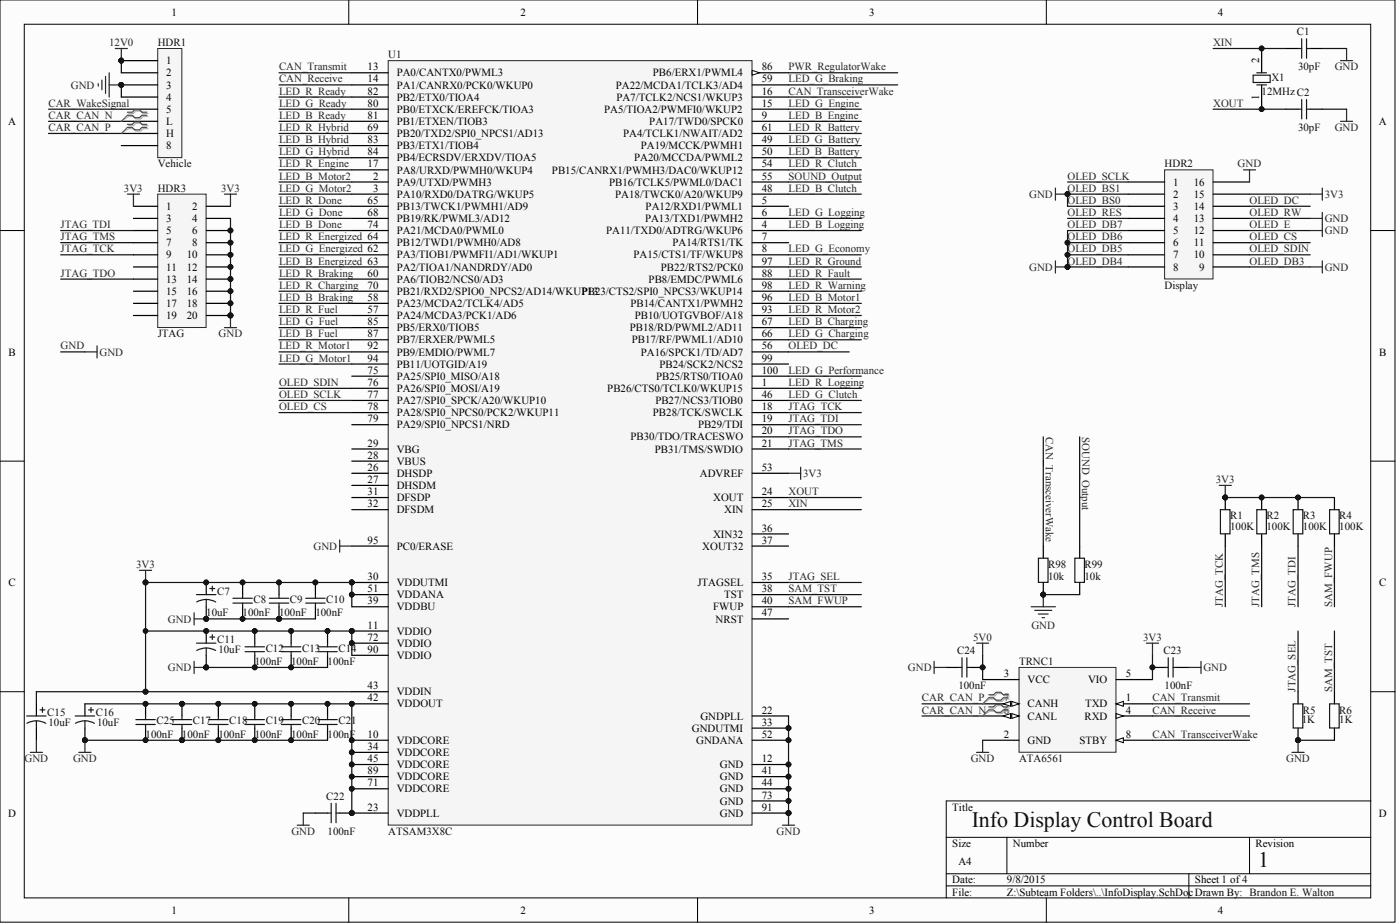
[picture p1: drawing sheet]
<svg xmlns="http://www.w3.org/2000/svg" width="487mm" height="321mm" viewBox="0 0 487 321" stroke-linecap="round" stroke-linejoin="round" font-family="sans-serif">
<defs><g id="words">
<g font-size="7.6" fill="#0e0e0e">
<text x="337.9" y="287.2">Info Display Control Board</text>
<text x="437.5" y="301.1">1</text>
</g>
<g font-size="3.8">
<text x="59.7" y="5.5">1</text>
<text x="181" y="5.5">2</text>
<text x="302.3" y="5.5">3</text>
<text x="423.5" y="5.5">4</text>
<text x="57.8" y="22.3">1</text>
<text x="437.9" y="21.9" transform="rotate(-90 437.9 21.9)">2</text>
<text x="57.8" y="26.6">2</text>
<text x="127.8" y="24.4">13</text>
<text x="127.8" y="28.7">14</text>
<text x="137.9" y="26.6">PA0/CANTX0/PWML3</text>
<text x="227" y="26.6">PB6/ERX1/PWML4</text>
<text x="264.9" y="24.4">86</text>
<text x="264.9" y="28.7">59</text>
<text x="57.8" y="30.8">3</text>
<text x="57.8" y="35">4</text>
<text x="127.8" y="32.9">82</text>
<text x="137.9" y="30.8">PA1/CANRX0/PCK0/WKUP0</text>
<text x="137.9" y="35">PB2/ETX0/TIOA4</text>
<text x="214.1" y="30.8">PA22/MCDA1/TCLK3/AD4</text>
<text x="214.3" y="35">PA7/TCLK2/NCS1/WKUP3</text>
<text x="264.9" y="32.9">16</text>
<text x="437.9" y="34.8" transform="rotate(-90 437.9 34.8)">1</text>
<text x="57.8" y="39.2">5</text>
<text x="127.8" y="41.3">81</text>
<text x="127.8" y="37.1">80</text>
<text x="137.9" y="39.2">PB0/ETXCK/EREFCK/TIOA3</text>
<text x="210.1" y="39.2">PA5/TIOA2/PWMFI0/WKUP2</text>
<text x="264.9" y="37.1">15</text>
<text x="264.9" y="41.3">9</text>
<text x="2.8" y="43.4">A</text>
<text x="57.8" y="43.4">L</text>
<text x="57.8" y="47.6">H</text>
<text x="127.8" y="45.5">69</text>
<text x="137.9" y="47.6">PB20/TXD2/SPI0_NPCS1/AD13</text>
<text x="137.9" y="43.4">PB1/ETXEN/TIOB3</text>
<text x="216.7" y="47.6">PA4/TCLK1/NWAIT/AD2</text>
<text x="225.8" y="43.4">PA17/TWD0/SPCK0</text>
<text x="264.9" y="45.5">61</text>
<text x="479.5" y="43.4">A</text>
<text x="57.8" y="51.8">8</text>
<text x="127.8" y="54">84</text>
<text x="127.8" y="49.7">83</text>
<text x="137.9" y="51.8">PB3/ETX1/TIOB4</text>
<text x="222.8" y="51.8">PA19/MCCK/PWMH1</text>
<text x="264.9" y="49.7">49</text>
<text x="264.9" y="54">50</text>
<text x="127.8" y="58.2">17</text>
<text x="137.9" y="56.1">PB4/ECRSDV/ERXDV/TIOA5</text>
<text x="220.5" y="56.1">PA20/MCCDA/PWML2</text>
<text x="264.9" y="58.2">54</text>
<text x="129.7" y="62.4">2</text>
<text x="137.9" y="64.5">PA9/UTXD/PWMH3</text>
<text x="137.9" y="60.3">PA8/URXD/PWMH0/WKUP4</text>
<text x="191.9" y="60.3">PB15/CANRX1/PWMH3/DAC0/WKUP12</text>
<text x="211.8" y="64.5">PB16/TCLK5/PWML0/DAC1</text>
<text x="264.9" y="62.4">55</text>
<text x="407.9" y="64.5">1</text>
<text x="415.1" y="64.5">16</text>
<text x="127.8" y="70.8">65</text>
<text x="129.7" y="66.6">3</text>
<text x="137.9" y="68.7">PA10/RXD0/DATRG/WKUP5</text>
<text x="213.9" y="68.7">PA18/TWCK0/A20/WKUP9</text>
<text x="264.9" y="66.6">48</text>
<text x="264.9" y="70.8">5</text>
<text x="407.9" y="68.7">2</text>
<text x="415.1" y="68.7">15</text>
<text x="57.8" y="72.9">1</text>
<text x="57.8" y="77.1">3</text>
<text x="66.9" y="72.9">2</text>
<text x="66.9" y="77.1">4</text>
<text x="127.8" y="75">68</text>
<text x="137.9" y="72.9">PB13/TWCK1/PWMH1/AD9</text>
<text x="137.9" y="77.1">PB19/RK/PWML3/AD12</text>
<text x="224.3" y="77.1">PA13/TXD1/PWMH2</text>
<text x="224.5" y="72.9">PA12/RXD1/PWML1</text>
<text x="264.9" y="75">6</text>
<text x="407.9" y="72.9">3</text>
<text x="407.9" y="77.1">4</text>
<text x="415.1" y="77.1">13</text>
<text x="415.1" y="72.9">14</text>
<text x="57.8" y="81.4">5</text>
<text x="66.9" y="81.4">6</text>
<text x="127.8" y="79.3">74</text>
<text x="137.9" y="81.4">PA21/MCDA0/PWML0</text>
<text x="210.8" y="81.4">PA11/TXD0/ADTRG/WKUP6</text>
<text x="264.9" y="79.3">4</text>
<text x="264.9" y="83.5">7</text>
<text x="407.9" y="81.4">5</text>
<text x="415.1" y="81.4">12</text>
<text x="57.8" y="85.6">7</text>
<text x="57.8" y="89.8">9</text>
<text x="65" y="89.8">10</text>
<text x="66.9" y="85.6">8</text>
<text x="137.9" y="85.6">PB12/TWD1/PWMH0/AD8</text>
<text x="137.9" y="89.8">PA3/TIOB1/PWMFI1/AD1/WKUP1</text>
<text x="220.3" y="89.8">PA15/CTS1/TF/WKUP8</text>
<text x="233.8" y="85.6">PA14/RTS1/TK</text>
<text x="264.9" y="87.7">8</text>
<text x="407.9" y="85.6">6</text>
<text x="407.9" y="89.8">7</text>
<text x="415.1" y="89.8">10</text>
<text x="415.1" y="85.6">11</text>
<text x="57.8" y="94">11</text>
<text x="65" y="94">12</text>
<text x="137.9" y="94">PA2/TIOA1/NANDRDY/AD0</text>
<text x="229.8" y="94">PB22/RTS2/PCK0</text>
<text x="264.9" y="91.9">97</text>
<text x="407.9" y="94">8</text>
<text x="417" y="94">9</text>
<text x="57.8" y="98.2">13</text>
<text x="65" y="98.2">14</text>
<text x="127.8" y="96.1">60</text>
<text x="127.8" y="100.3">70</text>
<text x="137.9" y="98.2">PA6/TIOB2/NCS0/AD3</text>
<text x="225.6" y="98.2">PB8/EMDC/PWML6</text>
<text x="264.9" y="96.1">88</text>
<text x="264.9" y="100.3">98</text>
<text x="57.8" y="102.4">15</text>
<text x="57.8" y="106.7">17</text>
<text x="65" y="102.4">16</text>
<text x="65" y="106.7">18</text>
<text x="127.8" y="104.6">58</text>
<text x="137.9" y="102.4">PB21/RXD2/SPIO0_NPCS2/AD14/WKUP13</text>
<text x="137.9" y="106.7">PA23/MCDA2/TCLK4/AD5</text>
<text x="202.3" y="102.4">PB23/CTS2/SPI0_NPCS3/WKUP14</text>
<text x="219.2" y="106.7">PB14/CANTX1/PWMH2</text>
<text x="264.9" y="104.6">96</text>
<text x="57.8" y="110.9">19</text>
<text x="65" y="110.9">20</text>
<text x="127.8" y="108.8">57</text>
<text x="127.8" y="113">85</text>
<text x="137.9" y="110.9">PA24/MCDA3/PCK1/AD6</text>
<text x="220.7" y="110.9">PB10/UOTGVBOF/A18</text>
<text x="264.9" y="108.8">93</text>
<text x="264.9" y="113">67</text>
<text x="127.8" y="117.2">87</text>
<text x="137.9" y="119.3">PB7/ERXER/PWML5</text>
<text x="137.9" y="115.1">PB5/ERX0/TIOB5</text>
<text x="219" y="115.1">PB18/RD/PWML2/AD11</text>
<text x="219.7" y="119.3">PB17/RF/PWML1/AD10</text>
<text x="264.9" y="117.2">66</text>
<text x="3" y="123.5">B</text>
<text x="127.8" y="125.6">94</text>
<text x="127.8" y="121.4">92</text>
<text x="137.9" y="123.5">PB9/EMDIO/PWML7</text>
<text x="222.8" y="123.5">PA16/SPCK1/TD/AD7</text>
<text x="264.9" y="121.4">56</text>
<text x="264.9" y="125.6">99</text>
<text x="479.6" y="123.5">B</text>
<text x="127.8" y="129.9">75</text>
<text x="137.9" y="127.7">PB11/UOTGID/A19</text>
<text x="137.9" y="132">PA25/SPI0_MISO/A18</text>
<text x="228.1" y="132">PB25/RTS0/TIOA0</text>
<text x="229.4" y="127.7">PB24/SCK2/NCS2</text>
<text x="264.9" y="129.9">100</text>
<text x="127.8" y="134.1">76</text>
<text x="137.9" y="136.2">PA26/SPI0_MOSI/A19</text>
<text x="211.2" y="136.2">PB26/CTS0/TCLK0/WKUP15</text>
<text x="264.9" y="134.1">1</text>
<text x="127.8" y="138.3">77</text>
<text x="127.8" y="142.5">78</text>
<text x="137.9" y="140.4">PA27/SPI0_SPCK/A20/WKUP10</text>
<text x="227.9" y="140.4">PB27/NCS3/TIOB0</text>
<text x="264.9" y="142.5">18</text>
<text x="264.9" y="138.3">46</text>
<text x="127.8" y="146.7">79</text>
<text x="137.9" y="144.6">PA28/SPI0_NPCS0/PCK2/WKUP11</text>
<text x="137.9" y="148.8">PA29/SPI0_NPCS1/NRD</text>
<text x="227" y="144.6">PB28/TCK/SWCLK</text>
<text x="242.7" y="148.8">PB29/TDI</text>
<text x="264.9" y="146.7">19</text>
<text x="127.8" y="155.2">29</text>
<text x="219.2" y="153">PB30/TDO/TRACESWO</text>
<text x="264.9" y="150.9">20</text>
<text x="264.9" y="155.2">21</text>
<text x="127.8" y="159.4">28</text>
<text x="137.9" y="161.5">VBUS</text>
<text x="137.9" y="157.3">VBG</text>
<text x="227.7" y="157.3">PB31/TMS/SWDIO</text>
<text x="127.8" y="163.6">26</text>
<text x="127.8" y="167.8">27</text>
<text x="137.9" y="165.7">DHSDP</text>
<text x="243.4" y="165.7">ADVREF</text>
<text x="264.9" y="163.6">53</text>
<text x="127.8" y="172">31</text>
<text x="137.9" y="169.9">DHSDM</text>
<text x="264.9" y="172">24</text>
<text x="127.8" y="176.2">32</text>
<text x="137.9" y="174.1">DFSDP</text>
<text x="137.9" y="178.3">DFSDM</text>
<text x="248" y="174.1">XOUT</text>
<text x="251.8" y="178.3">XIN</text>
<text x="264.9" y="176.2">25</text>
<text x="264.9" y="184.7">36</text>
<text x="127.8" y="188.9">95</text>
<text x="137.9" y="191">PC0/ERASE</text>
<text x="244.2" y="191">XOUT32</text>
<text x="248" y="186.8">XIN32</text>
<text x="264.9" y="188.9">37</text>
<text x="3" y="203.6">C</text>
<text x="127.8" y="201.5">30</text>
<text x="137.9" y="203.6">VDDUTMI</text>
<text x="242.5" y="203.6">JTAGSEL</text>
<text x="264.9" y="201.5">35</text>
<text x="479.6" y="203.6">C</text>
<text x="127.8" y="210">39</text>
<text x="127.8" y="205.7">51</text>
<text x="137.9" y="207.9">VDDANA</text>
<text x="251.8" y="207.9">TST</text>
<text x="264.9" y="205.7">38</text>
<text x="264.9" y="210">40</text>
<text x="137.9" y="212.1">VDDBU</text>
<text x="248" y="212.1">FWUP</text>
<text x="264.9" y="214.2">47</text>
<text x="127.8" y="218.4">11</text>
<text x="137.9" y="220.5">VDDIO</text>
<text x="248.9" y="216.3">NRST</text>
<text x="127.8" y="222.6">72</text>
<text x="127.8" y="226.8">90</text>
<text x="137.9" y="224.7">VDDIO</text>
<text x="137.9" y="228.9">VDDIO</text>
<text x="127.8" y="239.5">43</text>
<text x="349.1" y="235.3">3</text>
<text x="357.3" y="237.4">VCC</text>
<text x="378.4" y="237.4">VIO</text>
<text x="391.5" y="235.3">5</text>
<text x="127.8" y="243.7">42</text>
<text x="137.9" y="245.8">VDDOUT</text>
<text x="137.9" y="241.6">VDDIN</text>
<text x="349.1" y="243.7">7</text>
<text x="357.3" y="245.8">CANH</text>
<text x="377.3" y="245.8">TXD</text>
<text x="391.5" y="243.7">1</text>
<text x="243.6" y="250">GNDPLL</text>
<text x="264.9" y="247.9">22</text>
<text x="349.1" y="247.9">6</text>
<text x="357.3" y="250">CANL</text>
<text x="377.1" y="250">RXD</text>
<text x="391.5" y="247.9">4</text>
<text x="127.8" y="256.3">10</text>
<text x="240.6" y="254.2">GNDUTMI</text>
<text x="264.9" y="252.1">33</text>
<text x="264.9" y="256.3">52</text>
<text x="349.1" y="256.3">2</text>
<text x="391.5" y="256.3">8</text>
<text x="127.8" y="260.6">34</text>
<text x="137.9" y="258.5">VDDCORE</text>
<text x="137.9" y="262.7">VDDCORE</text>
<text x="242.1" y="258.5">GNDANA</text>
<text x="357.3" y="258.5">GND</text>
<text x="375.4" y="258.5">STBY</text>
<text x="127.8" y="264.8">45</text>
<text x="127.8" y="269">89</text>
<text x="137.9" y="266.9">VDDCORE</text>
<text x="250.3" y="266.9">GND</text>
<text x="264.9" y="264.8">12</text>
<text x="264.9" y="269">41</text>
<text x="127.8" y="273.2">71</text>
<text x="137.9" y="275.3">VDDCORE</text>
<text x="137.9" y="271.1">VDDCORE</text>
<text x="250.3" y="271.1">GND</text>
<text x="250.3" y="275.3">GND</text>
<text x="264.9" y="273.2">44</text>
<text x="127.8" y="281.6">23</text>
<text x="250.3" y="279.5">GND</text>
<text x="264.9" y="277.4">73</text>
<text x="264.9" y="281.6">91</text>
<text x="331.2" y="281.6">Title</text>
<text x="2.8" y="283.8">D</text>
<text x="137.9" y="283.8">VDDPLL</text>
<text x="250.3" y="283.8">GND</text>
<text x="479.5" y="283.8">D</text>
<text x="331.2" y="294.3">Size</text>
<text x="352.2" y="294.3">Number</text>
<text x="436.6" y="294.3">Revision</text>
<text x="333.3" y="300.6">A4</text>
<text x="331.2" y="306.9">Date:</text>
<text x="331.2" y="311.2">File:</text>
<text x="350.1" y="306.9">9/8/2015</text>
<text x="350.1" y="311.2">Z:\Subteam Folders\..\InfoDisplay.SchDocDrawn By: Brandon E. Walton</text>
<text x="415.5" y="306.9">Sheet 1 of4</text>
<text x="59.7" y="317.5">1</text>
<text x="181" y="317.5">2</text>
<text x="302.3" y="317.5">3</text>
<text x="423.5" y="317.5">4</text>
</g>
<g font-size="3.8" fill="#262626">
<text x="38" y="16">12V0</text>
<text x="421.9" y="16">XIN</text>
<text x="97" y="24.4">CAN_Transmit</text>
<text x="97" y="28.7">CAN_Receive</text>
<text x="274.2" y="24.4">PWR_RegulatorWake</text>
<text x="274.2" y="28.7">LED_G_Braking</text>
<text x="464.1" y="24.4">GND</text>
<text x="24.6" y="30.8">GND</text>
<text x="97" y="32.9">LED_R_Ready</text>
<text x="274.2" y="32.9">CAN_TransceiverWake</text>
<text x="16.9" y="37.1">CAR_WakeSignal</text>
<text x="16.9" y="41.3">CAR_CAN_N</text>
<text x="97" y="37.1">LED_G_Ready</text>
<text x="97" y="41.3">LED_B_Ready</text>
<text x="274.2" y="37.1">LED_G_Engine</text>
<text x="274.2" y="41.3">LED_B_Engine</text>
<text x="421.9" y="37.1">XOUT</text>
<text x="16.9" y="45.5">CAR_CAN_P</text>
<text x="97" y="45.5">LED_R_Hybrid</text>
<text x="274.2" y="45.5">LED_R_Battery</text>
<text x="464.1" y="45.5">GND</text>
<text x="97" y="54">LED_G_Hybrid</text>
<text x="97" y="49.7">LED_B_Hybrid</text>
<text x="274.2" y="49.7">LED_G_Battery</text>
<text x="274.2" y="54">LED_B_Battery</text>
<text x="97" y="58.2">LED_R_Engine</text>
<text x="274.2" y="58.2">LED_R_Clutch</text>
<text x="430.4" y="58.2">GND</text>
<text x="97" y="62.4">LED_B_Motor2</text>
<text x="274.2" y="62.4">SOUND_Output</text>
<text x="371.2" y="62.4">OLED_SCLK</text>
<text x="43.1" y="66.6">3V3</text>
<text x="76.9" y="66.6">3V3</text>
<text x="97" y="70.8">LED_R_Done</text>
<text x="97" y="66.6">LED_G_Motor2</text>
<text x="274.2" y="66.6">LED_B_Clutch</text>
<text x="357.9" y="68.7">GND</text>
<text x="371.2" y="70.8">OLED_BS0</text>
<text x="371.2" y="66.6">OLED_BS1</text>
<text x="434.5" y="70.8">OLED_DC</text>
<text x="460.7" y="68.7">3V3</text>
<text x="97" y="75">LED_G_Done</text>
<text x="274.2" y="75">LED_G_Logging</text>
<text x="371.2" y="75">OLED_RES</text>
<text x="434.5" y="75">OLED_RW</text>
<text x="460.7" y="77.1">GND</text>
<text x="21.1" y="83.5">JTAG_TMS</text>
<text x="21.1" y="79.3">JTAG_TDI</text>
<text x="97" y="79.3">LED_B_Done</text>
<text x="97" y="83.5">LED_R_Energized 64</text>
<text x="274.2" y="79.3">LED_B_Logging</text>
<text x="371.2" y="79.3">OLED_DB7</text>
<text x="371.2" y="83.5">OLED_DB6</text>
<text x="434.5" y="83.5">OLED_CS</text>
<text x="434.5" y="79.3">OLED_E</text>
<text x="460.7" y="81.4">GND</text>
<text x="21.1" y="87.7">JTAG_TCK</text>
<text x="97" y="87.7">LED_G_Energized 62</text>
<text x="274.2" y="87.7">LED_G_Economy</text>
<text x="371.2" y="87.7">OLED_DB5</text>
<text x="434.5" y="87.7">OLED_SDIN</text>
<text x="97" y="91.9">LED_B_Energized 63</text>
<text x="274.2" y="91.9">LED_R_Ground</text>
<text x="357.9" y="94">GND</text>
<text x="371.2" y="91.9">OLED_DB4</text>
<text x="434.5" y="91.9">OLED_DB3</text>
<text x="460.7" y="94">GND</text>
<text x="21.1" y="96.1">JTAG_TDO</text>
<text x="97" y="100.3">LED_R_Charging</text>
<text x="97" y="96.1">LED_R_Braking</text>
<text x="274.2" y="96.1">LED_R_Fault</text>
<text x="274.2" y="100.3">LED_R_Warning</text>
<text x="97" y="104.6">LED_B_Braking</text>
<text x="274.2" y="104.6">LED_B_Motor1</text>
<text x="97" y="108.8">LED_R_Fuel</text>
<text x="97" y="113">LED_G_Fuel</text>
<text x="274.2" y="113">LED_B_Charging</text>
<text x="274.2" y="108.8">LED_R_Motor2</text>
<text x="76" y="117.2">GND</text>
<text x="97" y="117.2">LED_B_Fuel</text>
<text x="274.2" y="117.2">LED_G_Charging</text>
<text x="21.1" y="121.4">GND</text>
<text x="34.6" y="123.5">GND</text>
<text x="97" y="121.4">LED_R_Motor1</text>
<text x="97" y="125.6">LED_G_Motor1</text>
<text x="274.2" y="121.4">OLED_DC</text>
<text x="274.2" y="129.9">LED_G_Performance</text>
<text x="97" y="134.1">OLED_SDIN</text>
<text x="274.2" y="134.1">LED_R_Logging</text>
<text x="97" y="138.3">OLED_SCLK</text>
<text x="97" y="142.5">OLED_CS</text>
<text x="274.2" y="142.5">JTAG_TCK</text>
<text x="274.2" y="138.3">LED_G_Clutch</text>
<text x="274.2" y="146.7">JTAG_TDI</text>
<text x="274.2" y="155.2">JTAG_TMS</text>
<text x="274.2" y="150.9">JTAG_TDO</text>
<text x="363.6" y="151.8" transform="rotate(90 363.6 151.8)">CAN_TransceiverWake</text>
<text x="376.3" y="151.8" transform="rotate(90 376.3 151.8)">SOUND_Output</text>
<text x="279.3" y="165.7">3V3</text>
<text x="422.8" y="167.8">3V3</text>
<text x="274.2" y="172">XOUT</text>
<text x="274.2" y="176.2">XIN</text>
<text x="109" y="191">GND</text>
<text x="47.3" y="197.3">3V3</text>
<text x="274.2" y="201.5">JTAG_SEL</text>
<text x="274.2" y="205.7">SAM_TST</text>
<text x="274.2" y="210">SAM_FWUP</text>
<text x="425.2" y="210.8" transform="rotate(-90 425.2 210.8)">JTAG_TCK</text>
<text x="437.9" y="210.8" transform="rotate(-90 437.9 210.8)">JTAG_TMS</text>
<text x="450.5" y="210.8" transform="rotate(-90 450.5 210.8)">JTAG_TDI</text>
<text x="463.2" y="210.8" transform="rotate(-90 463.2 210.8)">SAM_FWUP</text>
<text x="58.4" y="216.3">GND</text>
<text x="358.7" y="218.4">GND</text>
<text x="338.4" y="222.6">5V0</text>
<text x="397.5" y="222.6">3V3</text>
<text x="58.4" y="233.2">GND</text>
<text x="315.7" y="233.2">GND</text>
<text x="418.5" y="233.2">GND</text>
<text x="320.6" y="243.7">CAR_CAN_P</text>
<text x="400.8" y="243.7">CAN_Transmit</text>
<text x="450.5" y="240.3" transform="rotate(-90 450.5 240.3)">JTAG_SEL</text>
<text x="463.2" y="240.3" transform="rotate(-90 463.2 240.3)">SAM_TST</text>
<text x="320.6" y="247.9">CAR_CAN_N</text>
<text x="400.8" y="247.9">CAN_Receive</text>
<text x="400.8" y="256.3">CAN_TransceiverWake</text>
<text x="8.5" y="264.8">GND</text>
<text x="25.4" y="264.8">GND</text>
<text x="337.6" y="264.8">GND</text>
<text x="447.2" y="264.8">GND</text>
<text x="101.3" y="290.1">GND</text>
<text x="270.1" y="290.1">GND</text>
</g>
<g font-size="3.8" fill="#0e0e0e">
<text x="54.8" y="16">HDR1</text>
<text x="451" y="12.2">C1</text>
<text x="135" y="20.2">U1</text>
<text x="442.1" y="28.2">X1</text>
<text x="451.4" y="24.4">30pF</text>
<text x="438.7" y="32.9">12MHzC2</text>
<text x="451.4" y="45.5">30pF</text>
<text x="54.8" y="58.2">Vehicle</text>
<text x="405" y="58.2">HDR2</text>
<text x="54.8" y="66.6">HDR3</text>
<text x="405" y="100.3">Display</text>
<text x="54.8" y="117.2">JTAG</text>
<text x="427.8" y="184.2">100K</text>
<text x="427.8" y="180.4">R1</text>
<text x="440.4" y="184.2">100K</text>
<text x="440.4" y="180.4">R2</text>
<text x="453.1" y="184.2">100K</text>
<text x="453.1" y="180.4">R3</text>
<text x="465.7" y="184.2">100K</text>
<text x="465.7" y="180.4">R4</text>
<text x="364.5" y="197.3">R98</text>
<text x="377.1" y="197.3">R99</text>
<text x="364.5" y="201.5">10k</text>
<text x="377.1" y="201.5">10k</text>
<text x="75.5" y="206.6">C7</text>
<text x="88.2" y="209.5">C8</text>
<text x="100.8" y="209.5">C9</text>
<text x="113.5" y="209.5">C10</text>
<text x="71.7" y="214.2">10uF</text>
<text x="84.4" y="214.2">100nF</text>
<text x="97" y="214.2">100nF</text>
<text x="109.7" y="214.2">100nF</text>
<text x="75.5" y="223.5">C11</text>
<text x="75.9" y="226.8">10uF</text>
<text x="92.4" y="226.4">C12</text>
<text x="105" y="226.4">C13</text>
<text x="117.7" y="226.4">C14</text>
<text x="332.8" y="227.3">C24</text>
<text x="404.6" y="227.3">C23</text>
<text x="88.6" y="231">100nF</text>
<text x="101.2" y="231">100nF</text>
<text x="113.9" y="231">100nF</text>
<text x="354.4" y="231">TRNC1</text>
<text x="333.3" y="239.5">100nF</text>
<text x="405" y="239.5">100nF</text>
<text x="16.5" y="248.8">C15</text>
<text x="33.3" y="248.8">C16</text>
<text x="54.4" y="251.7">C25</text>
<text x="67.1" y="251.7">C17</text>
<text x="79.7" y="251.7">C18</text>
<text x="92.4" y="251.7">C19</text>
<text x="105" y="251.7">C20</text>
<text x="117.7" y="251.7">C21</text>
<text x="452.6" y="251.3">1K</text>
<text x="453.1" y="247.9">R5</text>
<text x="465.7" y="251.3">1K</text>
<text x="465.7" y="247.9">R6</text>
<text x="16.9" y="252.1">10uF</text>
<text x="33.7" y="252.1">10uF</text>
<text x="50.6" y="256.3">100nF</text>
<text x="63.3" y="256.3">100nF</text>
<text x="75.9" y="256.3">100nF</text>
<text x="88.6" y="256.3">100nF</text>
<text x="101.2" y="256.3">100nF</text>
<text x="113.9" y="256.3">100nF</text>
<text x="354.4" y="264.8">ATA6561</text>
<text x="113.5" y="277.8">C22</text>
<text x="113.9" y="290.1">100nF</text>
<text x="135" y="290.1">ATSAM3X8C</text>
</g>
</g></defs>
<g fill="#fcfcfc" stroke="#000" stroke-width=".35">
<path d="M0 0h485.1v320.4h-485.1z"/>
<path d="M8.4 8.4h468.3v303.6h-468.3z"/>
</g>
<g fill="none" stroke="#000" stroke-width=".35">
<path d="M121.3 0v8.4M242.6 0v8.4M363.8 0v8.4M0 80.1h8.4M476.7 80.1h8.4M0 160.2h8.4M476.7 160.2h8.4M0 240.3h8.4M476.7 240.3h8.4M476.7 278.3h-147.7v33.7M329 290.9h147.7M350.1 290.9v12.7"/>
<path d="M434.5 290.9v12.7M121.3 312v8.4M242.6 312v8.4M329 303.6h147.7M329 307.8h147.7M363.8 312v8.4M413.4 303.6v8.4"/>
</g>
<path d="M135 21.1h126.5v265.6h-126.5z" fill="#f5f5f5" stroke="#262626" stroke-width=".35"/>
<g fill="none" stroke="#000" stroke-width=".42">
<path d="M122.3 25.3h12.7M122.3 29.5h12.7M122.3 37.9h12.7M122.3 33.7h12.7M261.5 25.3h12.7M122.3 46.4h12.7M122.3 54.8h12.7M122.3 59h12.7M122.3 50.6h12.7M122.3 42.2h12.7M122.3 63.2h12.7M122.3 67.5h12.7"/>
<path d="M122.3 71.7h12.7M122.3 75.9h12.7M261.5 75.9h12.7M122.3 80.1h12.7M122.3 84.3h12.7M122.3 88.5h12.7M122.3 97h12.7M122.3 92.7h12.7M261.5 80.1h12.7M261.5 88.5h12.7M261.5 97h12.7M261.5 92.7h12.7"/>
<path d="M122.3 101.2h12.7M122.3 105.4h12.7M122.3 109.6h12.7M122.3 118h12.7M122.3 113.8h12.7M261.5 101.2h12.7M261.5 105.4h12.7M261.5 109.6h12.7M261.5 113.8h12.7M122.3 134.9h12.7M122.3 139.1h12.7M122.3 126.5h12.7"/>
<path d="M122.3 122.3h12.7M122.3 130.7h12.7M261.5 134.9h12.7M261.5 139.1h12.7M122.3 143.3h12.7M122.3 147.6h12.7M122.3 156h12.7M261.5 143.3h12.7M261.5 147.6h12.7M261.5 151.8h12.7M261.5 156h12.7M122.3 172.9h12.7"/>
<path d="M122.3 177.1h12.7M122.3 164.4h12.7M122.3 168.6h12.7M122.3 160.2h12.7M261.5 172.9h12.7M261.5 177.1h12.7M261.5 164.4h12.7M261.5 185.5h12.7M261.5 189.7h12.7M122.3 219.2h12.7M122.3 202.4h12.7M122.3 206.6h12.7"/>
<path d="M122.3 210.8h12.7M261.5 202.4h12.7M261.5 206.6h12.7M261.5 210.8h12.7M261.5 215h12.7M122.3 223.5h12.7M122.3 257.2h12.7M122.3 244.5h12.7M122.3 240.3h12.7M261.5 257.2h12.7M261.5 248.8h12.7M261.5 253h12.7"/>
<path d="M122.3 265.6h12.7M122.3 261.4h12.7M122.3 274.1h12.7M261.5 265.6h12.7M261.5 269.8h12.7M261.5 274.1h12.7M261.5 278.3h12.7M122.3 282.5h12.7"/>
</g>
<g fill="#0e0e0e" stroke="#0e0e0e" stroke-width=".35">
<circle cx="122.3" cy="257.2" r=".82"/>
<circle cx="122.3" cy="219.2" r=".82"/>
<circle cx="274.2" cy="265.6" r=".82"/>
<circle cx="122.3" cy="282.5" r=".82"/>
<circle cx="122.3" cy="202.4" r=".82"/>
<circle cx="274.2" cy="253" r=".82"/>
<circle cx="122.3" cy="261.4" r=".82"/>
<circle cx="274.2" cy="269.8" r=".82"/>
<circle cx="122.3" cy="244.5" r=".82"/>
<circle cx="274.2" cy="274" r=".82"/>
<circle cx="122.3" cy="265.6" r=".82"/>
<circle cx="122.3" cy="206.6" r=".82"/>
<circle cx="274.2" cy="257.2" r=".82"/>
<circle cx="122.3" cy="274" r=".82"/>
<circle cx="122.3" cy="223.4" r=".82"/>
<circle cx="274.2" cy="278.2" r=".82"/>
</g>
<path d="M261.5 24.4l2.6 .9-2.6 .8z" fill="#fcfcfc" stroke="#000" stroke-width=".35"/>
<g fill="none" stroke="#000" stroke-width=".42">
<path d="M447.2 16.9h4.2M455.6 16.9h4.2M261.5 29.5h12.7M261.5 33.7h12.7M261.5 37.9h12.7M447.2 37.9h4.2M455.6 37.9h4.2M261.5 42.2h12.7M261.5 46.4h12.7M261.5 50.6h12.7M261.5 54.8h12.7M261.5 59h12.7"/>
<path d="M261.5 63.2h12.7M261.5 67.5h12.7M261.5 71.7h12.7M261.5 84.3h12.7M261.5 118h12.7M261.5 122.3h12.7M261.5 126.5h12.7M261.5 130.7h12.7M426.1 172.9v4.2M438.7 172.9v4.2M451.4 172.9v4.2M464 172.9v4.2"/>
<path d="M122.3 189.7h12.7M426.1 185.5v4.2M438.7 185.5v4.2M451.4 185.5v4.2M464 185.5v4.2M71.7 202.4v4.2M71.7 210.8v4.2M71.7 219.2v4.3M84.4 202.4v4.2M84.4 210.8v4.2M88.6 219.2v4.3M97 202.4v4.2"/>
<path d="M97 210.8v4.2M101.2 219.2v4.3M109.7 202.4v4.2M109.7 210.8v4.2M113.9 219.2v4.3M71.7 227.7v4.2M88.6 227.7v4.2M101.2 227.7v4.2M113.9 227.7v4.2M122.3 227.7h12.7M12.7 244.5v4.3M12.7 253v4.2"/>
<path d="M29.5 244.5v4.3M29.5 253v4.2M63.3 244.5v4.3M63.3 253v4.2M75.9 244.5v4.3M75.9 253v4.2M88.6 244.5v4.3M88.6 253v4.2M101.2 244.5v4.3M101.2 253v4.2M113.9 244.5v4.3M113.9 253v4.2"/>
<path d="M451.4 240.3v4.2M451.4 253v4.2M464 240.3v4.2M464 253v4.2M122.3 269.8h12.7M109.7 282.5h4.2M118.1 282.5h4.2M261.5 282.5h12.7"/>
</g>
<g fill="#0e0e0e" stroke="#0e0e0e" stroke-width=".35">
<circle cx="122.3" cy="269.8" r=".82"/>
<circle cx="274.2" cy="282.5" r=".82"/>
<circle cx="122.3" cy="257.2" r=".82"/>
<circle cx="122.3" cy="219.2" r=".82"/>
<circle cx="274.2" cy="265.6" r=".82"/>
<circle cx="122.3" cy="282.5" r=".82"/>
<circle cx="122.3" cy="202.4" r=".82"/>
<circle cx="274.2" cy="253" r=".82"/>
<circle cx="122.3" cy="261.4" r=".82"/>
<circle cx="274.2" cy="269.8" r=".82"/>
<circle cx="122.3" cy="244.5" r=".82"/>
<circle cx="274.2" cy="274" r=".82"/>
<circle cx="122.3" cy="265.6" r=".82"/>
<circle cx="122.3" cy="206.6" r=".82"/>
<circle cx="274.2" cy="257.2" r=".82"/>
<circle cx="122.3" cy="274" r=".82"/>
<circle cx="122.3" cy="223.4" r=".82"/>
<circle cx="274.2" cy="278.2" r=".82"/>
<circle cx="50.6" cy="202.4" r=".82"/>
<circle cx="29.5" cy="257.2" r=".82"/>
<circle cx="63.3" cy="244.5" r=".82"/>
<circle cx="63.3" cy="257.2" r=".82"/>
<circle cx="71.7" cy="219.2" r=".82"/>
<circle cx="71.7" cy="231.9" r=".82"/>
<circle cx="88.6" cy="219.2" r=".82"/>
<circle cx="88.6" cy="231.9" r=".82"/>
<circle cx="84.3" cy="202.4" r=".82"/>
<circle cx="84.3" cy="215" r=".82"/>
<circle cx="71.7" cy="202.4" r=".82"/>
<circle cx="71.7" cy="215" r=".82"/>
<circle cx="50.6" cy="219.2" r=".82"/>
<circle cx="426.1" cy="172.8" r=".82"/>
<circle cx="438.7" cy="172.8" r=".82"/>
<circle cx="451.4" cy="172.8" r=".82"/>
<circle cx="451.4" cy="257.2" r=".82"/>
<circle cx="97" cy="202.4" r=".82"/>
<circle cx="97" cy="215" r=".82"/>
<circle cx="109.7" cy="202.4" r=".82"/>
<circle cx="75.9" cy="244.5" r=".82"/>
<circle cx="75.9" cy="257.2" r=".82"/>
<circle cx="50.6" cy="240.3" r=".82"/>
<circle cx="88.6" cy="244.5" r=".82"/>
<circle cx="88.6" cy="257.2" r=".82"/>
<circle cx="101.2" cy="244.5" r=".82"/>
<circle cx="101.2" cy="257.2" r=".82"/>
<circle cx="113.9" cy="244.5" r=".82"/>
<circle cx="101.2" cy="219.2" r=".82"/>
<circle cx="101.2" cy="231.9" r=".82"/>
<circle cx="113.9" cy="219.2" r=".82"/>
</g>
<g fill="none" stroke="#1c1c1c" stroke-width=".42">
<path d="M451.4 16.9h1.2M452.6 13.5v6.7M454.3 13.5v6.7M454.3 16.9h1.3M451.4 37.9h1.2M452.6 34.6v6.7M454.3 34.6v6.7M454.3 37.9h1.3M424.4 177.1h3.3v8.4h-3.3zM437 177.1h3.4v8.4h-3.4zM449.7 177.1h3.3v8.4h-3.3zM462.4 177.1h3.3v8.4h-3.3z"/>
<path d="M68.3 206.6h6.8M71.7 208.3l1.7 .2 1.6 .6M71.7 208.3l-1.7 .2-1.6 .6M71.7 208.3v2.5M73 204.5h1.7M73.8 203.6v1.7M81 209.5h6.7M81 207.9h6.7M84.4 206.6v1.3M84.4 209.5v1.3M93.7 209.5h6.7M93.7 207.9h6.7"/>
<path d="M97 206.6v1.3M97 209.5v1.3M106.3 209.5h6.8M106.3 207.9h6.8M109.7 206.6v1.3M109.7 209.5v1.3M68.3 223.5h6.8M71.7 225.1l1.7 .3 1.6 .6M71.7 225.1l-1.7 .3-1.6 .6M71.7 225.1v2.6M73 221.3h1.7M73.8 220.5v1.7"/>
<path d="M85.2 226.4h6.8M85.2 224.7h6.8M88.6 223.5v1.2M88.6 226.4v1.3M97.9 226.4h6.7M97.9 224.7h6.7M101.2 223.5v1.2M101.2 226.4v1.3M110.5 226.4h6.8M110.5 224.7h6.8M113.9 223.5v1.2M113.9 226.4v1.3"/>
<path d="M9.3 248.8h6.7M12.7 250.4l1.7 .3 1.5 .6M12.7 250.4l-1.7 .3-1.6 .6M12.7 250.4v2.6M13.9 246.6h1.7M14.8 245.8v1.7M26.2 248.8h6.7M29.5 250.4l1.7 .3 1.6 .6M29.5 250.4l-1.7 .3-1.6 .6M29.5 250.4v2.6M30.8 246.6h1.7M31.6 245.8v1.7"/>
<path d="M59.9 251.7h6.8M59.9 250h6.8M63.3 248.8v1.2M63.3 251.7v1.3M72.6 251.7h6.7M72.6 250h6.7M75.9 248.8v1.2M75.9 251.7v1.3M85.2 251.7h6.8M85.2 250h6.8M88.6 248.8v1.2M88.6 251.7v1.3"/>
<path d="M97.9 251.7h6.7M97.9 250h6.7M101.2 248.8v1.2M101.2 251.7v1.3M110.5 251.7h6.8M110.5 250h6.8M113.9 248.8v1.2M113.9 251.7v1.3M449.7 244.5h3.3v8.4h-3.3zM462.4 244.5h3.3v8.4h-3.3zM115.2 279.1v6.8M116.9 279.1v6.8"/>
<path d="M113.9 282.5h1.3M116.9 282.5h1.2"/>
</g>
<g fill="none" stroke="#262626" stroke-width=".42">
<path d="M468.3 16.9v4.2M466.1 21.1h4.3M468.3 37.9v4.3M466.1 42.2h4.3M274.2 164.4h4.2M278.4 162.3v4.2M424 168.6h4.2M426.1 168.6v4.3M48.5 198.2h4.2M50.6 198.2v4.2M118.1 187.6v4.2M118.1 189.7h4.2"/>
<path d="M67.5 212.9v4.2M67.5 215h4.2M67.5 229.8v4.2M67.5 231.9h4.2M12.7 257.2v4.2M29.5 257.2v4.2M451.4 257.2v4.2M10.5 261.4h4.3M27.4 261.4h4.2M449.3 261.4h4.2M103.4 286.7h4.2M105.5 282.5v4.2"/>
<path d="M272.1 286.7h4.2M274.2 282.5v4.2"/>
</g>
<g fill="none" stroke="#0e0e0e" stroke-width=".42">
<path d="M459.8 16.9h8.5M274.2 25.3h38M421.9 37.9h25.3M459.8 37.9h8.5M274.2 143.3h25.3M274.2 147.6h25.3M274.2 151.8h25.3M274.2 156h25.3M274.2 172.9h25.3M274.2 177.1h25.3M426.1 172.9h37.9M426.1 189.7v21.1"/>
<path d="M438.7 189.7v21.1M451.4 189.7v21.1M464 189.7v21.1M50.6 219.2h71.7v8.5M71.7 215h38M122.3 210.8v-8.4h-71.7v37.9M274.2 202.4h25.3M274.2 206.6h25.3M274.2 210.8h25.3M451.4 219.2v21.1M464 219.2v21.1M71.7 231.9h42.2"/>
<path d="M29.5 244.5h92.8v38M29.5 257.2h84.4M50.6 240.3h-37.9v4.2M50.6 240.3h71.7M274.2 248.8v33.7M451.4 257.2h12.6M105.5 282.5h4.2"/>
</g>
<path d="M354.4 231.9h33.7v29.5h-33.7z" fill="#f5f5f5" stroke="#262626" stroke-width=".35"/>
<path d="M388.1 244.5h12.7" fill="none" stroke="#000" stroke-width=".42"/>
<path d="M388.1 244.5l2.5-.8v1.7z" fill="#fcfcfc" stroke="#000" stroke-width=".35"/>
<path d="M341.7 236.1h12.7M341.7 257.2h12.7M388.1 248.8h12.7" fill="none" stroke="#000" stroke-width=".42"/>
<path d="M388.1 247.9l2.5 .9-2.5 .8z" fill="#fcfcfc" stroke="#000" stroke-width=".35"/>
<path d="M388.1 236.1h12.7M341.7 248.8h12.7" fill="none" stroke="#000" stroke-width=".42"/>
<g fill="#fcfcfc" stroke="#000" stroke-width=".35">
<path d="M351.8 247.9l2.6 .9-2.6 .8z"/>
<path d="M348.9 248.8l2.5-.9v1.7z"/>
</g>
<path d="M341.7 244.5h12.7" fill="none" stroke="#000" stroke-width=".42"/>
<g fill="#fcfcfc" stroke="#000" stroke-width=".35">
<path d="M351.8 243.7l2.6 .8-2.6 .9z"/>
<path d="M348.9 244.5l2.5-.8v1.7z"/>
</g>
<path d="M388.1 257.2h12.7" fill="none" stroke="#000" stroke-width=".42"/>
<path d="M388.1 257.2l2.5-.9v1.7z" fill="#fcfcfc" stroke="#000" stroke-width=".35"/>
<path d="M274.2 29.5h38M341.7 227.7v8.4M400.8 227.7v8.4M320.6 244.5h21.1M320.6 248.8h21.1M400.8 257.2h33.7M400.8 244.5h33.7M400.8 248.8h33.7" fill="none" stroke="#0e0e0e" stroke-width=".42"/>
<path d="M324.8 229.8v4.2M324.8 231.9h4.2M339.6 223.5h4.2M341.7 223.5v4.2M398.7 223.5h4.2M400.8 223.5v4.2M413.4 231.9h4.2M417.6 229.8v4.2M341.7 257.2v4.2M339.6 261.4h4.2" fill="none" stroke="#262626" stroke-width=".42"/>
<path d="M329 231.9h4.3M337.5 231.9h4.2M400.8 231.9h4.2M409.2 231.9h4.2" fill="none" stroke="#000" stroke-width=".42"/>
<g fill="#0e0e0e" stroke="#0e0e0e" stroke-width=".35">
<circle cx="400.7" cy="231.9" r=".82"/>
<circle cx="341.7" cy="231.9" r=".82"/>
</g>
<path d="M333.3 231.9h1.2M334.5 228.5v6.8M336.2 231.9h1.3M336.2 228.5v6.8M405 231.9h1.2M406.2 228.5v6.8M407.9 228.5v6.8M407.9 231.9h1.3" fill="none" stroke="#1c1c1c" stroke-width=".42"/>
<path d="M54.8 16.9h8.4v37.9h-8.4z" fill="#f5f5f5" stroke="#262626" stroke-width=".35"/>
<path d="M42.2 21.1h12.6M42.2 25.3h12.6M42.2 29.5h12.6M42.2 33.7h12.6M42.2 37.9h12.6M42.2 42.2h12.6M42.2 46.4h12.6M42.2 50.6h12.6" fill="none" stroke="#000" stroke-width=".42"/>
<g fill="#0e0e0e" stroke="#0e0e0e" stroke-width=".35">
<circle cx="42.2" cy="21" r=".82"/>
<circle cx="42.2" cy="29.5" r=".82"/>
</g>
<path d="M40.1 16.9h4.2M42.2 16.9v4.2M34.2 29.1v.8M35.4 27.8v3.4M36.7 26.6v5.9M38 25.3v8.4M38 29.5h4.2" fill="none" stroke="#262626" stroke-width=".42"/>
<path d="M16.9 37.9h25.3M42.2 21.1v4.2M42.2 29.5v4.2M16.9 42.2h25.3M16.9 46.4h25.3" fill="none" stroke="#0e0e0e" stroke-width=".42"/>
<path d="M405 59h16.8v37.9h-16.8z" fill="#f5f5f5" stroke="#262626" stroke-width=".35"/>
<g fill="none" stroke="#000" stroke-width=".42">
<path d="M392.3 63.2h12.7M392.3 67.5h12.7M392.3 71.7h12.7M392.3 75.9h12.7M421.9 63.2h12.6M421.9 67.5h12.6M421.9 71.7h12.6M421.9 75.9h12.6M392.3 80.1h12.7M392.3 84.3h12.7M392.3 88.5h12.7M392.3 92.7h12.7"/>
<path d="M421.9 80.1h12.6M421.9 84.3h12.6M421.9 88.5h12.6M421.9 92.7h12.6"/>
</g>
<g fill="#0e0e0e" stroke="#0e0e0e" stroke-width=".35">
<circle cx="371.2" cy="67.4" r=".82"/>
<circle cx="371.2" cy="84.3" r=".82"/>
<circle cx="371.2" cy="88.5" r=".82"/>
<circle cx="371.2" cy="92.7" r=".82"/>
</g>
<path d="M432.4 59h4.2M434.5 59v4.2M455.6 67.5h4.2M459.8 65.3v4.3" fill="none" stroke="#262626" stroke-width=".42"/>
<path d="M371.2 75.9h21.1M434.5 67.5h21.1M434.5 71.7h21.1M434.5 75.9h21.1M371.2 84.3h21.1M371.2 88.5h21.1M434.5 80.1h21.1M434.5 92.7h21.1M434.5 84.3h21.1M434.5 88.5h21.1" fill="none" stroke="#0e0e0e" stroke-width=".42"/>
<path d="M54.8 67.5h16.9v46.3h-16.9z" fill="#f5f5f5" stroke="#262626" stroke-width=".35"/>
<g fill="none" stroke="#000" stroke-width=".42">
<path d="M438.7 16.9v8.4M438.7 29.5v8.4M46.4 71.7h8.4M46.4 75.9h8.4M71.7 71.7h8.5M71.7 75.9h8.5M46.4 80.1h8.4M46.4 84.3h8.4M46.4 88.5h8.4M46.4 92.7h8.4M46.4 97h8.4M71.7 80.1h8.5"/>
<path d="M71.7 84.3h8.5M71.7 88.5h8.5M71.7 92.7h8.5M71.7 97h8.5M46.4 101.2h8.4M46.4 105.4h8.4M46.4 109.6h8.4M71.7 101.2h8.5M71.7 105.4h8.5M71.7 109.6h8.5M362.8 189.7v4.2M375.4 189.7v4.2"/>
<path d="M362.8 202.4v4.2M375.4 202.4v4.2M50.6 244.5v4.3M50.6 253v4.2"/>
</g>
<g fill="#0e0e0e" stroke="#0e0e0e" stroke-width=".35">
<circle cx="80.1" cy="80.1" r=".82"/>
<circle cx="80.1" cy="84.3" r=".82"/>
<circle cx="80.1" cy="88.5" r=".82"/>
<circle cx="80.1" cy="92.7" r=".82"/>
<circle cx="80.1" cy="96.9" r=".82"/>
<circle cx="80.1" cy="101.2" r=".82"/>
<circle cx="80.1" cy="105.4" r=".82"/>
<circle cx="80.1" cy="109.6" r=".82"/>
<circle cx="438.7" cy="37.9" r=".82"/>
<circle cx="438.7" cy="16.8" r=".82"/>
<circle cx="50.6" cy="244.5" r=".82"/>
<circle cx="50.6" cy="257.2" r=".82"/>
<circle cx="371.2" cy="67.4" r=".82"/>
<circle cx="371.2" cy="92.7" r=".82"/>
<circle cx="362.8" cy="206.6" r=".82"/>
</g>
<g fill="none" stroke="#262626" stroke-width=".42">
<path d="M44.3 67.5h4.2M46.4 67.5v4.2M78 67.5h4.3M80.2 67.5v4.2M367 67.5h4.2M367 65.3v4.3M455.6 75.9h4.2M459.8 73.8v8.4M367 90.6v4.3M367 92.7h4.2M455.6 92.7h4.2M455.6 80.1h4.2"/>
<path d="M459.8 90.6v4.3M78 113.8h4.3M80.2 109.6v4.2M29.5 122.3h4.2M33.7 120.2v4.2M358.6 210.8h8.4M359.8 212.1h5.9M361.1 213.3h3.4M362.4 214.6h.8M362.8 206.6v4.2"/>
</g>
<g fill="none" stroke="#0e0e0e" stroke-width=".42">
<path d="M421.9 16.9h25.3M97 25.3h25.3M97 29.5h25.3M97 33.7h25.3M97 37.9h25.3M274.2 33.7h25.3M274.2 37.9h25.3M97 42.2h25.3M97 46.4h25.3M97 50.6h25.3M97 54.8h25.3M97 59h25.3"/>
<path d="M274.2 42.2h25.3M274.2 46.4h25.3M274.2 50.6h25.3M274.2 54.8h25.3M274.2 59h25.3M80.2 75.9v33.7M97 63.2h25.3M97 67.5h25.3M97 71.7h25.3M97 75.9h25.3M274.2 63.2h25.3M274.2 67.5h25.3"/>
<path d="M274.2 75.9h25.3M371.2 63.2h21.1M392.3 67.5h-21.1v4.2h21.1M21.1 88.5h25.3M21.1 80.1h25.3M21.1 97h25.3M21.1 84.3h25.3M97 88.5h25.3M97 80.1h25.3M97 97h25.3M97 84.3h25.3M97 92.7h25.3"/>
<path d="M274.2 88.5h25.3M274.2 80.1h25.3M274.2 97h25.3M274.2 92.7h25.3M392.3 80.1h-21.1v12.6h21.1M97 101.2h25.3M97 105.4h25.3M97 109.6h25.3M97 113.8h25.3M97 118h25.3M274.2 101.2h25.3M274.2 105.4h25.3"/>
<path d="M274.2 109.6h25.3M274.2 113.8h25.3M274.2 118h25.3M21.1 122.3h8.4M97 122.3h25.3M97 126.5h25.3M97 134.9h25.3M97 139.1h25.3M274.2 122.3h21.1M274.2 134.9h25.3M274.2 130.7h25.3M274.2 139.1h25.3"/>
<path d="M97 143.3h25.3M362.8 151.8v37.9M375.4 151.8v37.9M362.8 206.6h12.6"/>
</g>
<path d="M435.8 26.1h5.9v2.6h-5.9zM437 25.3h3.4M437 29.5h3.4M361.1 193.9h3.3v8.4h-3.3zM373.8 193.9h3.3v8.4h-3.3zM47.2 251.7h6.8M47.2 250h6.8M50.6 248.8v1.2M50.6 251.7v1.3" fill="none" stroke="#1c1c1c" stroke-width=".42"/>
<path d="M44.7 39.4h1.7l.8-.8h1.7l.9 .8h1.7M44.7 40.5h1.7l.8 .8h1.7l.9-.8h1.7M44.7 43.6h1.7l.8-.8h1.7l.9 .8h1.7M44.7 44.7h1.7l.8 .8h1.7l.9-.8h1.7M344.2 241.8h1.7l.9-.8h1.7l.8 .8h1.7M344.2 242.9h1.7l.9 .8h1.7l.8-.8h1.7M344.2 246h1.7l.9-.8h1.7l.8 .8h1.7M344.2 247.1h1.7l.9 .8h1.7l.8-.8h1.7" fill="none" stroke="#aeaeae" stroke-width=".42"/>
<path d="M44.7 40.5l-2.5 1.7M44.7 44.7l-2.5 1.7M344.2 242.9l-2.5 1.6M344.2 247.1l-2.5 1.7" fill="none" stroke="#aeaeae" stroke-width=".35"/>
<path d="M44.3 39h1.7l.8-.9h1.7l.9 .9h1.6M44.3 40h1.7l.8 .9h1.7l.9-.9h1.6M44.3 43.2h1.7l.8-.8h1.7l.9 .8h1.6M44.3 44.3h1.7l.8 .8h1.7l.9-.8h1.6M343.8 241.4h1.7l.8-.9h1.7l.9 .9h1.7M343.8 242.4h1.7l.8 .9h1.7l.9-.9h1.7M343.8 245.6h1.7l.8-.9h1.7l.9 .9h1.7M343.8 246.6h1.7l.8 .9h1.7l.9-.9h1.7" fill="none" stroke="#4c4c4c" stroke-width=".42"/>
<path d="M44.3 40l-2.1 2.2M44.3 44.3l-2.1 2.1M343.8 242.4l-2.1 2.1M343.8 246.6l-2.1 2.2" fill="none" stroke="#4c4c4c" stroke-width=".35"/>
<use href="#words"/>
</svg>
